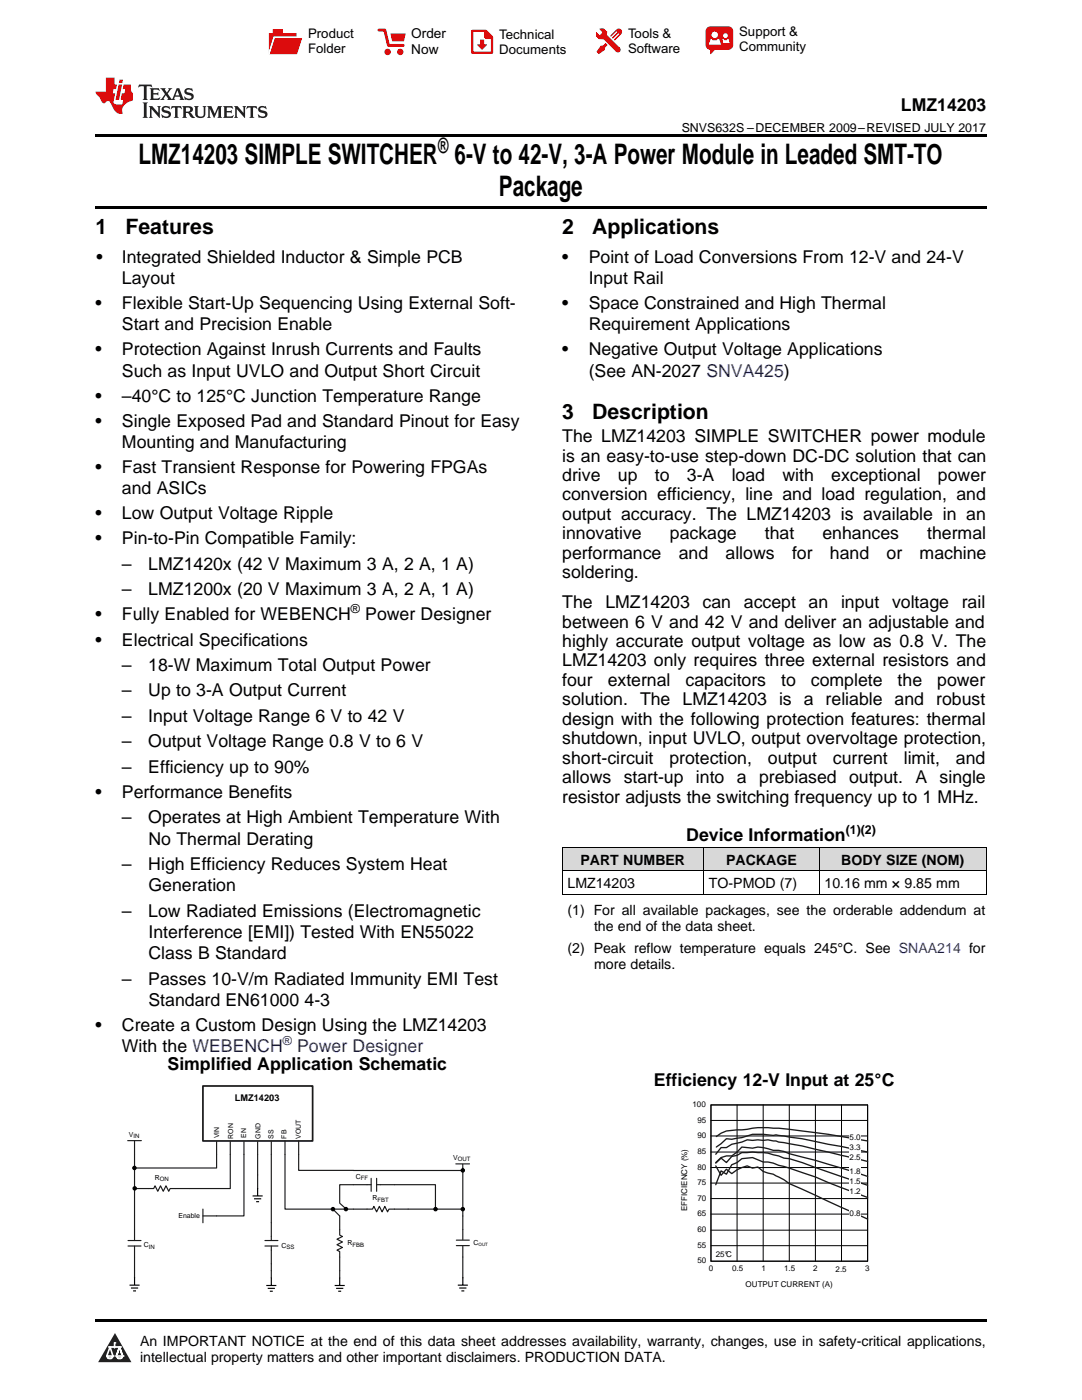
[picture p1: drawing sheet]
<svg xmlns="http://www.w3.org/2000/svg" width="216mm" height="279mm" viewBox="0 0 216 279" stroke-linecap="round" stroke-linejoin="round" font-family="sans-serif">
<defs><g id="words">
<g font-size="5.6">
<text x="27.6" y="32.8">LMZ14203 SIMPLE SWITCHER 6-V to 42-V, 3-A Power Module in Leaded SMT-TO</text>
<text x="99.6" y="39.2">Package</text>
</g>
<g font-size="4.2">
<text x="87.4" y="30.6">®</text>
<text x="19" y="46.7">1</text>
<text x="25" y="46.7">Features</text>
<text x="112.2" y="46.7">2</text>
<text x="118.2" y="46.7">Applications</text>
<text x="112.2" y="83.6">3</text>
<text x="118.2" y="83.6">Description</text>
</g>
<g font-size="3.5">
<text x="179.8" y="22.2">LMZ14203</text>
<text x="19.2" y="52.4">•</text>
<text x="24.3" y="52.4">Integrated Shielded Inductor &amp; Simple PCB</text>
<text x="112.2" y="52.4">•</text>
<text x="117.5" y="52.4">Point of Load Conversions From 12-V and 24-V</text>
<text x="24.3" y="56.7">Layout</text>
<text x="117.5" y="56.7">Input Rail</text>
<text x="19" y="61.7">•</text>
<text x="24.3" y="61.7">Flexible Start-Up Sequencing Using External Soft-</text>
<text x="24.3" y="65.9">Start and Precision Enable</text>
<text x="112.2" y="61.7">•</text>
<text x="117.5" y="61.7">Space Constrained and High Thermal</text>
<text x="117.5" y="65.9">Requirement Applications</text>
<text x="19" y="70.9">•</text>
<text x="24.3" y="70.9">Protection Against Inrush Currents and Faults</text>
<text x="112.2" y="70.9">•</text>
<text x="117.5" y="70.9">Negative Output Voltage Applications</text>
<text x="24.3" y="75.1">Such as Input UVLO and Output Short Circuit</text>
<text x="117.5" y="75.1">(See AN-2027 SNVA425)</text>
<text x="19" y="80.2">•</text>
<text x="24.3" y="80.2">–40°C to 125°C Junction Temperature Range</text>
<text x="19" y="85.2">•</text>
<text x="24.3" y="85.2">Single Exposed Pad and Standard Pinout for Easy</text>
<text x="24.3" y="89.4">Mounting and Manufacturing</text>
<text x="112.2" y="88.2">The LMZ14203 SIMPLE SWITCHER power module</text>
<text x="19" y="94.4">•</text>
<text x="24.3" y="94.4">Fast Transient Response for Powering FPGAs</text>
<text x="112.2" y="92.1">is an easy-to-use step-down DC-DC solution that can</text>
<text x="112.2" y="96">drive</text>
<text x="123.3" y="96">up</text>
<text x="130.7" y="96">to</text>
<text x="137.1" y="96">3-A</text>
<text x="146" y="96">load</text>
<text x="156.1" y="96">with</text>
<text x="165.9" y="96">exceptional</text>
<text x="187.2" y="96">power</text>
<text x="24.3" y="98.6">and ASICs</text>
<text x="112.2" y="99.9">conversion efficiency, line and load regulation, and</text>
<text x="19" y="103.6">•</text>
<text x="24.3" y="103.6">Low Output Voltage Ripple</text>
<text x="112.2" y="103.8">output accuracy. The LMZ14203 is available in an</text>
<text x="112.2" y="107.6">innovative</text>
<text x="133.7" y="107.6">package</text>
<text x="152.6" y="107.6">that</text>
<text x="164.1" y="107.6">enhances</text>
<text x="185" y="107.6">thermal</text>
<text x="19" y="108.7">•</text>
<text x="24.3" y="108.7">Pin-to-Pin Compatible Family:</text>
<text x="24.3" y="113.7">–</text>
<text x="29.6" y="113.7">LMZ1420x (42 V Maximum 3 A, 2 A, 1 A)</text>
<text x="112.2" y="111.5">performance</text>
<text x="135.4" y="111.5">and</text>
<text x="144.8" y="111.5">allows</text>
<text x="158" y="111.5">for</text>
<text x="165.6" y="111.5">hand</text>
<text x="176.9" y="111.5">or</text>
<text x="183.5" y="111.5">machine</text>
<text x="24.3" y="118.8">–</text>
<text x="29.6" y="118.8">LMZ1200x (20 V Maximum 3 A, 2 A, 1 A)</text>
<text x="112.2" y="115.4">soldering.</text>
<text x="19" y="123.8">•</text>
<text x="24.3" y="123.8">Fully Enabled for WEBENCH</text>
<text x="72.9" y="123.8">Power Designer</text>
<text x="112.2" y="121.4">The</text>
<text x="112.2" y="125.2">between 6 V and 42 V and deliver an adjustable and</text>
<text x="120.8" y="121.4">LMZ14203</text>
<text x="140.2" y="121.4">can</text>
<text x="148.4" y="121.4">accept</text>
<text x="161.4" y="121.4">an</text>
<text x="167.8" y="121.4">input</text>
<text x="178" y="121.4">voltage</text>
<text x="191.9" y="121.4">rail</text>
<text x="19" y="128.8">•</text>
<text x="24.3" y="128.8">Electrical Specifications</text>
<text x="112.2" y="129.1">highly accurate output voltage as low as 0.8 V. The</text>
<text x="24.3" y="133.9">–</text>
<text x="29.6" y="133.9">18-W Maximum Total Output Power</text>
<text x="112.2" y="133">LMZ14203 only requires three external resistors and</text>
<text x="112.2" y="136.9">four</text>
<text x="121.3" y="136.9">external</text>
<text x="136.8" y="136.9">capacitors</text>
<text x="155.9" y="136.9">to</text>
<text x="161.8" y="136.9">complete</text>
<text x="179.1" y="136.9">the</text>
<text x="187" y="136.9">power</text>
<text x="24.3" y="139">–</text>
<text x="29.6" y="139">Up to 3-A Output Current</text>
<text x="112.2" y="140.8">solution. The LMZ14203 is a reliable and robust</text>
<text x="24.3" y="144.1">–</text>
<text x="24.3" y="149.2">–</text>
<text x="29.6" y="144.1">Input Voltage Range 6 V to 42 V</text>
<text x="29.6" y="149.2">Output Voltage Range 0.8 V to 6 V</text>
<text x="112.2" y="144.6">design with the following protection features: thermal</text>
<text x="112.2" y="148.5">shutdown, input UVLO, output overvoltage protection,</text>
<text x="24.3" y="154.2">–</text>
<text x="29.6" y="154.2">Efficiency up to 90%</text>
<text x="112.2" y="152.4">short-circuit</text>
<text x="133.6" y="152.4">protection,</text>
<text x="153.2" y="152.4">output</text>
<text x="166.2" y="152.4">current</text>
<text x="180.3" y="152.4">limit,</text>
<text x="190.8" y="152.4">and</text>
<text x="19" y="159.2">•</text>
<text x="24.3" y="159.2">Performance Benefits</text>
<text x="112.2" y="156.3">allows</text>
<text x="112.2" y="160.2">resistor adjusts the switching frequency up to 1 MHz.</text>
<text x="124.5" y="156.3">start-up</text>
<text x="138.9" y="156.3">into</text>
<text x="147" y="156.3">a</text>
<text x="151.5" y="156.3">prebiased output.</text>
<text x="182.7" y="156.3">A single</text>
<text x="24.3" y="164.3">–</text>
<text x="29.6" y="164.3">Operates at High Ambient Temperature With</text>
<text x="136.9" y="167.9">Device Information</text>
<text x="24.3" y="173.6">–</text>
<text x="29.6" y="173.6">High Efficiency Reduces System Heat</text>
<text x="29.6" y="168.6">No Thermal Derating</text>
<text x="29.6" y="177.9">Generation</text>
<text x="24.3" y="183">–</text>
<text x="29.6" y="183">Low Radiated Emissions (Electromagnetic</text>
<text x="29.6" y="187.2">Interference [EMI]) Tested With EN55022</text>
<text x="29.6" y="191.4">Class B Standard</text>
<text x="24.3" y="196.5">–</text>
<text x="29.6" y="196.5">Passes 10-V/m Radiated Immunity EMI Test</text>
<text x="29.6" y="200.7">Standard EN61000</text>
<text x="60.8" y="200.7">4-3</text>
<text x="19" y="205.7">•</text>
<text x="24.3" y="205.7">Create a Custom Design Using the LMZ14203</text>
<text x="24.3" y="210">With the WEBENCH</text>
<text x="33.4" y="213.5">Simplified Application Schematic</text>
<text x="130.5" y="216.7">Efficiency 12-V Input at 25°C</text>
</g>
<text font-size="3.5" fill="#0000c8" x="59.3" y="210">Power Designer</text>
<g font-size="2.8">
<text x="115.8" y="172.5">PART NUMBER</text>
<text x="144.9" y="172.5">PACKAGE</text>
<text x="167.9" y="172.5">BODY SIZE (NOM)</text>
<text x="113.2" y="177.2">LMZ14203</text>
<text x="141.5" y="177.2">TO-PMOD (7)</text>
<text x="164.5" y="177.2">10.16 mm × 9.85 mm</text>
<text x="113.2" y="182.7">(1) For all available packages, see the orderable addendum at</text>
<text x="118.5" y="185.9">the end of the data sheet.</text>
<text x="113.2" y="190.1">(2) Peak reflow temperature equals 245°C. See SNAA214 for</text>
<text x="118.5" y="193.3">more details.</text>
<text x="27.9" y="268.6">An IMPORTANT NOTICE at the end of this data sheet addresses availability, warranty, changes, use in safety-critical applications,</text>
<text x="27.9" y="271.8">intellectual property matters and other important disclaimers. PRODUCTION DATA.</text>
</g>
<g font-size="2.7">
<text x="82.1" y="7.7">Order</text>
<text x="82.1" y="10.7">Now</text>
</g>
<g font-size="2.6">
<text x="61.5" y="7.6">Product</text>
<text x="61.5" y="10.6">Folder</text>
<text x="99.6" y="7.8">Technical</text>
<text x="99.6" y="10.8">Documents</text>
<text x="125.3" y="7.6">Tools &amp;</text>
<text x="125.3" y="10.6">Software</text>
<text x="147.5" y="7.2">Support &amp;</text>
<text x="147.5" y="10.2">Community</text>
</g>
<g font-size="2.5">
<text x="136" y="26.3">SNVS632S –DECEMBER 2009–REVISED JULY 2017</text>
<text x="70" y="122.4">®</text>
<text x="168.8" y="166.5">(1)(2)</text>
</g>
<text font-size="2.5" fill="#0000c8" x="56.4" y="208.6">®</text>
<text font-size="1.8" x="46.9" y="219.7">LMZ14203</text>
<g font-size="1.6">
<text x="138.2" y="220.9">100</text>
<text x="139.2" y="227.1">90</text>
<text x="139.2" y="224">95</text>
<text x="169.5" y="227.4">5.0</text>
<text x="139.2" y="233.4">80</text>
<text x="139.2" y="230.3">85</text>
<text x="169.5" y="231.5">2.5</text>
<text x="169.5" y="229.5">3.3</text>
<text x="139.2" y="239.6">70</text>
<text x="139.2" y="236.5">75</text>
<text x="169.5" y="238.2">1.2</text>
<text x="169.5" y="236.3">1.5</text>
<text x="169.5" y="234.3">1.8</text>
<text x="137.1" y="241.7" transform="rotate(-90 137.1 241.7)">EFFICIENCY (%)</text>
<text x="139.2" y="245.9">60</text>
<text x="139.2" y="242.7">65</text>
<text x="169.5" y="242.7">0.8</text>
<text x="139.2" y="249">55</text>
<text x="142.8" y="250.8">25°C</text>
<text x="139.2" y="252.1">50</text>
<text x="141.5" y="253.7">0</text>
<text x="146.1" y="253.7">0.5</text>
<text x="148.8" y="256.9">OUTPUT CURRENT (A)</text>
<text x="152" y="253.7">1</text>
<text x="156.5" y="253.7">1.5</text>
<text x="162.2" y="253.7">2</text>
<text x="166.7" y="253.8">2.5</text>
<text x="172.6" y="253.7">3</text>
</g>
<g font-size="1.4">
<text x="25.7" y="226.9">V</text>
<text x="43.7" y="227.2" transform="rotate(-90 43.7 227.2)">VIN</text>
<text x="46.6" y="227.2" transform="rotate(-90 46.6 227.2)">RON</text>
<text x="49.1" y="227.1" transform="rotate(-90 49.1 227.1)">EN</text>
<text x="52" y="227.2" transform="rotate(-90 52 227.2)">GND</text>
<text x="54.6" y="227.2" transform="rotate(-90 54.6 227.2)">SS</text>
<text x="57.2" y="227.2" transform="rotate(-90 57.2 227.2)">FB</text>
<text x="60" y="227.2" transform="rotate(-90 60 227.2)">VOUT</text>
<text x="90.4" y="231.5">V</text>
<text x="30.9" y="235.4">R</text>
<text x="71" y="235.2">C</text>
<text x="74.4" y="239.6">R</text>
<text x="35.6" y="243">Enable</text>
<text x="28.7" y="248.9">C</text>
<text x="56.2" y="249.1">C</text>
<text x="69.4" y="248.6">R</text>
<text x="94.5" y="248.5">C</text>
</g>
<g font-size="1.2">
<text x="26.7" y="227.2">IN</text>
<text x="91.3" y="231.7">OUT</text>
<text x="31.9" y="235.7">ON</text>
<text x="72" y="235.5">FF</text>
<text x="75.3" y="239.8">FBT</text>
<text x="29.7" y="249.2">IN</text>
<text x="57.2" y="249.3">SS</text>
<text x="70.4" y="248.8">FBB</text>
</g>
<text font-size=".9" x="95.5" y="248.7">OUT</text>
</g></defs>
<g fill="#d8d8d8">
<path d="M112.2 169.2h28.2v4.6h-28.2z"/>
<path d="M140.4 169.2h23.1v4.6h-23.1z"/>
<path d="M163.5 169.2h33.3v4.6h-33.3z"/>
</g>
<path d="M22.9 266l3.3 5.9h-6.6z" fill="#231f20"/>
<path d="M21.3 270.6h1.2l-.3 .5h-.3a.53 .53 0 0 1-.6-.5z" fill-rule="evenodd" fill="#fff"/>
<path d="M21.3 270.6h1.2l-.3 .5h-.3a.53 .53 0 0 1-.6-.5z" fill="none" stroke="#231f20" stroke-width=".33"/>
<path d="M21.3 270.6l1.2 .1-.3 .4h-.5z" fill="none" stroke="#fff" stroke-width=".33"/>
<path d="M22.9 268.9h.1" fill="none" stroke="#fff" stroke-width=".33"/>
<path d="M22.9 268v.9z" fill="#fff"/>
<path d="M22.9 268v.9z" fill="none" stroke="#fff" stroke-width=".33"/>
<circle cx="22.9" cy="268" r=".16" fill="#fff"/>
<path d="M21.8 268.8h.1" fill="none" stroke="#fff" stroke-width=".33"/>
<path d="M21.8 268.8h2.2z" fill="#fff"/>
<path d="M21.8 268.8h2.2z" fill="none" stroke="#fff" stroke-width=".33"/>
<circle cx="24" cy="268.8" r=".16" fill="#fff"/>
<path d="M23.2 270.6h.1" fill="none" stroke="#fff" stroke-width=".33"/>
<path d="M23.8 268.8l-.6 1.8z" fill="#fff"/>
<path d="M23.8 268.8l-.6 1.8z" fill="none" stroke="#fff" stroke-width=".33"/>
<path d="M23.8 268.8l.7 1.8z" fill="#fff"/>
<path d="M23.8 268.8l.7 1.8z" fill="none" stroke="#fff" stroke-width=".33"/>
<path d="M24.4 270.6h.1" fill="none" stroke="#fff" stroke-width=".33"/>
<circle cx="21.3" cy="270.6" r=".16" fill="#fff"/>
<path d="M22 268.8l-.7 1.8z" fill="#fff"/>
<path d="M22 268.8l-.7 1.8z" fill="none" stroke="#fff" stroke-width=".33"/>
<path d="M22 268.8l.5 1.8z" fill="#fff"/>
<path d="M22 268.8l.5 1.8z" fill="none" stroke="#fff" stroke-width=".33"/>
<circle cx="22.5" cy="270.6" r=".16" fill="#fff"/>
<path d="M23.3 270.6h1.2a.63 .63 0 0 1-.6 .5 .63 .63 0 0 1-.6-.5z" fill-rule="evenodd" fill="#fff"/>
<path d="M23.3 270.6h1.2a.63 .63 0 0 1-.6 .5 .63 .63 0 0 1-.6-.5z" fill="none" stroke="#231f20" stroke-width=".33"/>
<path d="M23.3 270.6h1.2l-.4 .5h-.5z" fill="none" stroke="#fff" stroke-width=".33"/>
<path d="M23.2 270.6h.1" fill="none" stroke="#fff" stroke-width=".33"/>
<circle cx="24.5" cy="270.6" r=".16" fill="#fff"/>
<path d="M19 263.2h177.8v.5h-177.8z" fill="#000"/>
<g fill="none" stroke="#1a1a1a" stroke-width=".23">
<path d="M25.5 227.6h2.7M26.8 227.6v20M43.2 227.8v5.3h-16.4M45.9 227.8v9.4h-12l-.2 .5-.6-1-.5 1-.6-1-.5 1-.6-1-.2 .5h-3.9M48.7 227.8v14.9h-8.2M51.4 227.8v9.4M54.1 227.8v19.8M56.9 227.7v13.6h17.4l.3-.5 .6 1.1 .5-1.1 .5 1.1 .6-1.1 .5 1.1 .3-.6h9.3v-4.9h-11.7M59.6 227.7v5.9h10.9M70.5 233.6h21.8M74.1 236.4h-6.3v3.7l1.3 1.3M74.1 235.2v2.6"/>
<path d="M75.2 235.2v2.6M91 232.3h2.7M92.3 233.1v14.3M25.5 248.7h2.6M25.5 247.6h2.6M26.8 248.7v6.3M40.5 241.3v2.7M52.9 248.7h2.6M52.9 247.6h2.6M54.1 248.7v6.3M66.4 241.3l1.4 1.4v3.8l.5 .3-1.1 .5 1.1 .6-1.1 .5 1.1 .6-1.1 .5 .6 .3v5.2M86.9 241.3h5.4"/>
<path d="M91.1 248.6h2.5M91.1 247.5h2.5M92.3 248.6v6.4"/>
</g>
<path d="M40.5 216.7h21.9v11h-21.9z" fill="none" stroke="#1a1a1a" stroke-width=".35"/>
<g fill="none" stroke="#000" stroke-width=".23">
<path d="M50.4 238.7h2M50.7 239.2h1.4M51.1 239.8h.6M51.4 237.1v1.5M25.8 256.5h2.1M26.1 257.1h1.5M26.6 257.6h.5M26.8 254.9v1.5M53.1 256.5h2M53.4 257.1h1.5M53.8 257.7h.6M54.1 255v1.5"/>
<path d="M66.8 256.5h2M67.1 257.1h1.4M67.5 257.7h.6M67.8 255v1.5M91.3 256.5h2.1M91.6 257.1h1.5M92.1 257.6h.5M92.4 254.9v1.5"/>
<circle cx="26.8" cy="233.1" r=".33"/>
<circle cx="26.9" cy="237.2" r=".33"/>
<circle cx="92.3" cy="233.6" r=".33"/>
<circle cx="66.4" cy="241.3" r=".33"/>
<circle cx="69" cy="241.3" r=".33"/>
<circle cx="86.9" cy="241.3" r=".33"/>
<circle cx="92.3" cy="241.3" r=".33"/>
</g>
<g fill="#000">
<circle cx="26.8" cy="233.1" r=".33"/>
<circle cx="26.9" cy="237.2" r=".33"/>
<circle cx="92.3" cy="233.6" r=".33"/>
<circle cx="66.4" cy="241.3" r=".33"/>
<circle cx="69" cy="241.3" r=".33"/>
<circle cx="86.9" cy="241.3" r=".33"/>
<circle cx="92.3" cy="241.3" r=".33"/>
</g>
<g fill="none" stroke="#000" stroke-width=".2">
<path d="M92.3 232.4v1.2M141.9 220.5h31.2v31.2h-31.2zM141.9 239.2h31.2M141.9 236.1h31.2M141.9 233h31.2M141.9 229.9h31.2M141.9 226.7h31.2M141.9 223.6h31.2M147.1 220.5v31.2M152.3 220.5v31.2M157.5 220.5v31.2M162.7 220.5v31.2"/>
<path d="M167.9 220.5v31.2M141.9 248.6h31.2M141.9 245.5h31.2M141.9 242.3h31.2"/>
</g>
<path d="M142.8 230.4l1.1-1.4h1l1.1-.6 2-.5 1.1-.4 1.1 .1 3-.1 1.1 .2a174.7 174.7 0 0 1 16.2 3.4l2.6 .7M142.8 232l1.1-1 1-.3h1.1l1.1-.8 .9-1 2.2 .2a6.6 6.6 0 0 1 4.1 .5h1.1l1 .2 1.1 .4 5.2 1.4 10.4 3.2M142.8 232.1l1.1-1 1 .9 1.1-1.2 1.1-.2 .9-.6a17.5 17.5 0 0 1 7.4 .7l1 .4 1.1 .1 2.5 .8 13.1 4.5M142.8 236.4l1.1-2.7 1 .6 1.1-1.8 1.1-.5 .9-.8 2.2-.2 2.1 .9a5.6 5.6 0 0 1 3.1 .7l2.1 .5a87.4 87.4 0 0 1 10.3 3.9l5.3 2M142.8 232.7l1.1 1.9 1-1.3 1.1 .9 1.1-.7 2-.8 1.1 .4 1-.2 1.1 .9 2 .5 2.1 1.1 1.1 .8 15.6 7.1M142.9 226.8l1-.6 1-.5 3.1-.2a20.5 20.5 0 0 1 6.3-.3 172.8 172.8 0 0 1 18.8 2.5M142.9 228.9l2-1.6 1.1 .1 2-.4a7.9 7.9 0 0 1 5.2-.5l2.2 .1a259.2 259.2 0 0 1 17.7 3.3" fill="none" stroke="#1a1a1a" stroke-width=".27"/>
<g fill="#fff">
<path d="M169.5 241.3h2.3v1.9h-2.3z" fill-rule="evenodd"/>
<path d="M169.5 236.8h2.3v1.9h-2.3z" fill-rule="evenodd"/>
<path d="M169.5 234.8h2.3v1.9h-2.3z" fill-rule="evenodd"/>
<path d="M169.5 232.9h2.3v1.9h-2.3z" fill-rule="evenodd"/>
<path d="M169.5 230h2.3v2h-2.3z" fill-rule="evenodd"/>
<path d="M169.5 228.1h2.3v1.9h-2.3z" fill-rule="evenodd"/>
<path d="M169.5 226h2.3v1.9h-2.3z" fill-rule="evenodd"/>
<path d="M142.8 249.3h3.6v1.9h-3.6z" fill-rule="evenodd"/>
</g>
<path d="M112.2 178.4h84.6M112.2 173.8h84.6M112.2 169.1h84.6M112.2 169.1v9.4M140.4 169.1v9.4M163.4 169.1v9.4M196.8 169.1v9.4" fill="none" stroke="#000" stroke-width=".2"/>
<path d="M19 26.8h177.8v.6h-177.8zM19 41.2h177.8v.5h-177.8zM112.2 178.4l.1 .1zM163.4 178.4l.1 .1zM196.7 178.4l.1 .1z" fill="#000"/>
<path d="M27.7 16.9l-.1 .6 .6-.3h.5v.2v2.2l-.2 .4h1l-.2-.4v-2.2v-.2h.5l.6 .3-.2-.6zM29.9 17.6l.2 .4v1.6l-.2 .4h1.9l.1-.6a1.09 1.09 0 0 1-1.3 .1v-.6h.6l.4 .2v-.7l-.2 .2h-.8v-.6l.2-.1a1.01 1.01 0 0 1 1 .3l-.1-.6zM32 17.6l.9 1.2-1 1.2h.9l-.2-.3 .5-.7 .5 .7-.3 .3h1.7l-.2-.3 .1-.4h1l.1 .4-.2 .3h1l-.3-.4-.7-2h-.5l-1 2.2-.8-1.1 .9-1.1h-.9l.2 .2-.4 .7-.4-.7 .2-.2zM35.4 18l.4 1h-.8zM37 17.7a.66 .66 0 0 0-.2 .8 .66 .66 0 0 0 .6 .4l.7 .2 .1 .2a.8 .8 0 0 1-.7 .4 .8 .8 0 0 1-.7-.5l.1 .8 .2-.2a.94 .94 0 0 0 1.1 .1 .94 .94 0 0 0 .4-.9 1.48 1.48 0 0 0-1.3-.6v-.4a1.1 1.1 0 0 1 1.2 .2l-.2-.6-.2 .1-.5-.1zM28.5 20.4l.2 .4v2.3l-.2 .4h1l-.2-.4v-2.3l.2-.4zM29.7 21.2l.2 .4v1.5l-.2 .4h.8l-.3-.4 .1-1.3 1.6 1.8v-2l.2-.4h-.7l.2 .2v1.1l-1.2-1.3zM32.5 21.3a.66 .66 0 0 0-.2 .8 .66 .66 0 0 0 .6 .4l.6 .2 .2 .2a.8 .8 0 0 1-.8 .4 .8 .8 0 0 1-.7-.5l.2 .7 .2-.1a.94 .94 0 0 0 1 .1 .94 .94 0 0 0 .5-1 1.47 1.47 0 0 0-1.3-.6l-.1-.3a1.1 1.1 0 0 1 1.3 .2l-.2-.6-.2 .1-.5-.2zM34.3 21.2l-.2 .6a.64 .64 0 0 1 .8-.3v1.6l-.2 .4h1l-.3-.4 .1-1.6a.66 .66 0 0 1 .8 .3l-.2-.6zM36.3 21.2l.3 .4v1.5l-.3 .4h1l-.2-.2v-.7h.5l.1 .1a.8 .8 0 0 0 1.2 .7l-1-1a.62 .62 0 0 0 .6-.5 .62 .62 0 0 0-.6-.7zM37.1 21.5h.1a.48 .48 0 0 1 .6 0 .48 .48 0 0 1 .1 .6l-.2 .1-.6 .1zM38.7 21.2l.2 .2a2.29 2.29 0 0 0 .4 2 1.05 1.05 0 0 0 1.7-.7v-1.3l.2-.2h-.8l.2 .4v1.1a.61 .61 0 0 1-.6 .6 .61 .61 0 0 1-.6-.6v-1.1l.3-.4zM41.3 21.2l.3 .4v1.5l-.3 .4h.8l-.2-.4v-1.4l.8 1.9 .9-1.9v1.4l-.2 .4h.9l-.2-.4v-1.5l.2-.4h-.8l-.7 1.5-.6-1.5zM44.5 21.2l.2 .4v1.5l-.2 .4h1.9l.2-.6a1.1 1.1 0 0 1-1.4 .2v-.7h.6l.4 .2v-.6l-.2 .1-.8 .1v-.6l.2-.1a1.02 1.02 0 0 1 1.1 .2l-.2-.5zM46.7 21.2l.2 .4v1.5l-.2 .4h.8l-.3-.4 .1-1.3 1.6 1.8v-2l.2-.4h-.7l.2 .2v1.1l-1.2-1.3zM49.3 21.2l-.1 .6a.64 .64 0 0 1 .8-.3v1.6l-.3 .4h1l-.2-.4v-1.6a.66 .66 0 0 1 .8 .3l-.1-.6zM51.7 21.3a.66 .66 0 0 0-.2 .7 .66 .66 0 0 0 .7 .5l.6 .2 .1 .2a.8 .8 0 0 1-.7 .4 .8 .8 0 0 1-.7-.5l.1 .7 .2-.1a.94 .94 0 0 0 1.1 .1 .94 .94 0 0 0 .4-1 1.48 1.48 0 0 0-1.2-.6l-.1-.3a1.1 1.1 0 0 1 1.2 .2l-.2-.6-.1 .1-.6-.2z" fill="#231f20"/>
<path d="M21.1 15.5v2.8h-2v.4l.9 .9a.96 .96 0 0 0 1 1 .59 .59 0 0 1 .5-.4 .59 .59 0 0 1 .5 .3l.4 .8a1.61 1.61 0 0 0 2.1 1.3 1.63 1.63 0 0 1 1.1-2.2l.9-.3v-1.5a1.6 1.6 0 0 1-.4-1.7h-1.4l-.2 .9h.5l-.2 .8h-.5l-.2 1v.3h.5l-.2 .9h-.7a.74 .74 0 0 1-1-.6l.3-1.6h-.5l.2-.8h.5l.1-.9h-.4v-1.4zM23.7 16.9l-.7 3h.8l.6-3zM23.8 15.9l-.1 .7h.7l.2-.7z" fill="#ee1d23"/>
<g fill="#d60000">
<path d="M54.4 5.8h2v.8h2.8v4.2h-5.5v-4.2h.7z" fill-rule="evenodd"/>
<path d="M54.7 7.5h5.6l-1 3.3h-5.6z" fill-rule="evenodd"/>
</g>
<path d="M54.6 7.4h5.8l-.1 .1h-5.5l-1.1 3.3z" fill-rule="evenodd" fill="#fff"/>
<path d="M54.6 7.4h5.8l-.1 .1h-5.5l-1.1 3.3z" fill="none" stroke="#fff" stroke-width=".2"/>
<path d="M75.6 6h1.2l.7 3.1h3" fill="none" stroke="#d60000" stroke-width=".56"/>
<g fill="#d60000">
<path d="M77.9 6.7h3.1l-.4 1.5h-2.3z" fill-rule="evenodd"/>
<circle cx="77.3" cy="10.4" r=".64"/>
<circle cx="79.9" cy="10.4" r=".64"/>
</g>
<path d="M94.2 6.2h2.7l1.3 1.2v3.1h-4z" fill="none" stroke="#d60000" stroke-width=".44"/>
<g fill="#d60000">
<path d="M95.8 7.9h.8v1h.6l-1 1.1-1-1v-.1h.6z" fill-rule="evenodd"/>
<path d="M96.6 6.2h.3l1.3 1.2v.4h-1.3l-.3-.4z" fill-rule="evenodd"/>
<path d="M119.6 5.7h.9l.6 .6 .1 .7 2.5 2.5-.8 .8-2.3-2.3-1.1-.2-.6-.6v-.8l.7 .6 .5-.4v-.2l-.4-.5z" fill-rule="evenodd"/>
<path d="M119.9 9.1h.4l.5-.5 .4 .4-.5 .5v.4l-1.2 .9-.5-.5z" fill-rule="evenodd"/>
<path d="M123 5.9a.67 .67 0 0 1 .9 0 .67 .67 0 0 1 0 .9z" fill-rule="evenodd"/>
<path d="M123 5.9l.9 .9-1.2 1.2h-.2l.1-.2 .9-.9 .1-.2h-.3l-.9 1h-.2v-.2l.9-1 .1-.2h-.3l-.9 1h-.2v-.2z" fill-rule="evenodd"/>
<circle cx="123.3" cy="9.9" r=".54"/>
</g>
<path d="M121.1 6.3l-.1 .7" fill="none" stroke="#d60000" stroke-width=".2"/>
<g fill="#d60000">
<path d="M141.1 5.5l.6-.2h3.6a.95 .95 0 0 1 1 .9v2.8a.95 .95 0 0 1-1 .9h-3.6a.95 .95 0 0 1-.9-.9v-2.8z" fill-rule="evenodd"/>
<path d="M141.7 9.9h.9l-.7 .9h-.2z" fill-rule="evenodd"/>
</g>
<g fill="#fff">
<path d="M144.3 8.6h1.3z"/>
<path d="M141.8 7.8h.3l.1 .2h.8l.2-.2h.3l.4 1.1h-2.5z" fill-rule="evenodd"/>
<path d="M144.2 7.8h.2l.2 .2h.4l.2-.2h.2l.2 .8h-1.3z" fill-rule="evenodd"/>
<circle cx="142.6" cy="6.9" r=".65"/>
<circle cx="144.8" cy="7.1" r=".48"/>
</g>
<use href="#words"/>
</svg>
